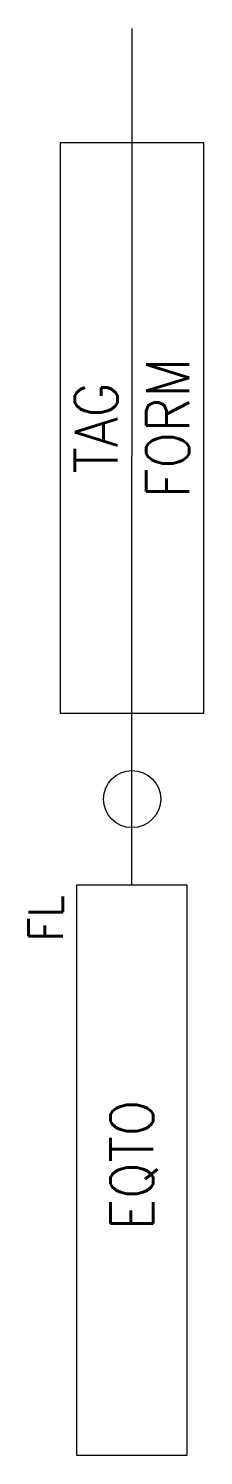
# Model space of a CAD drawing. Header units: millimetres. Extents: x -3.6 to 2.5, y -54.6 to -4.6.
import ezdxf
from ezdxf.enums import TextEntityAlignment as Align

# ---------------------------------------------------------------- set-up
doc = ezdxf.new("R2010")
doc.units = ezdxf.units.MM
doc.header["$MEASUREMENT"] = 0
doc.layers.get('0').update_dxf_attribs({"linetype": 'CONTINUOUS'})
doc.styles.add('ROMANS', font='romans')

msp = doc.modelspace()

# ---------------------------------------------------------------- linework, layer by layer
at = {"color": 7, "linetype": 'Continuous'}
msp.add_line((0, -34.57), (0.006, -4.572), dxfattribs=at)
at = {"color": 7}
for points in [[(-2.499, -8.57), (2.501, -8.57), (2.501, -28.57), (-2.499, -28.57)], [(-1.924, -34.57), (1.924, -34.57), (1.924, -54.57), (-1.924, -54.57)]]:
    msp.add_lwpolyline(points, close=True, dxfattribs=at)
at = {"color": 7, "linetype": 'Continuous'}
msp.add_circle((0.006, -31.57), 1, dxfattribs=at)

# ---------------------------------------------------------------- texts
at = {"color": 7, "linetype": 'Continuous', "style": 'ROMANS', "width": 0.9}
for tag, p in [('FORM', (1.251, -18.57)), ('TAG', (-1.249, -18.57)), ('EQTO', (-0.002, -44.392))]:
    msp.add_attdef(tag, text='', height=1.5, rotation=90, dxfattribs=at).set_placement(p, align=Align.MIDDLE_CENTER)
msp.add_attdef('FL', text='', height=1.2, rotation=90, dxfattribs=at).set_placement((-2.415, -34.935), align=Align.RIGHT)

doc.saveas('drawing.dxf')
